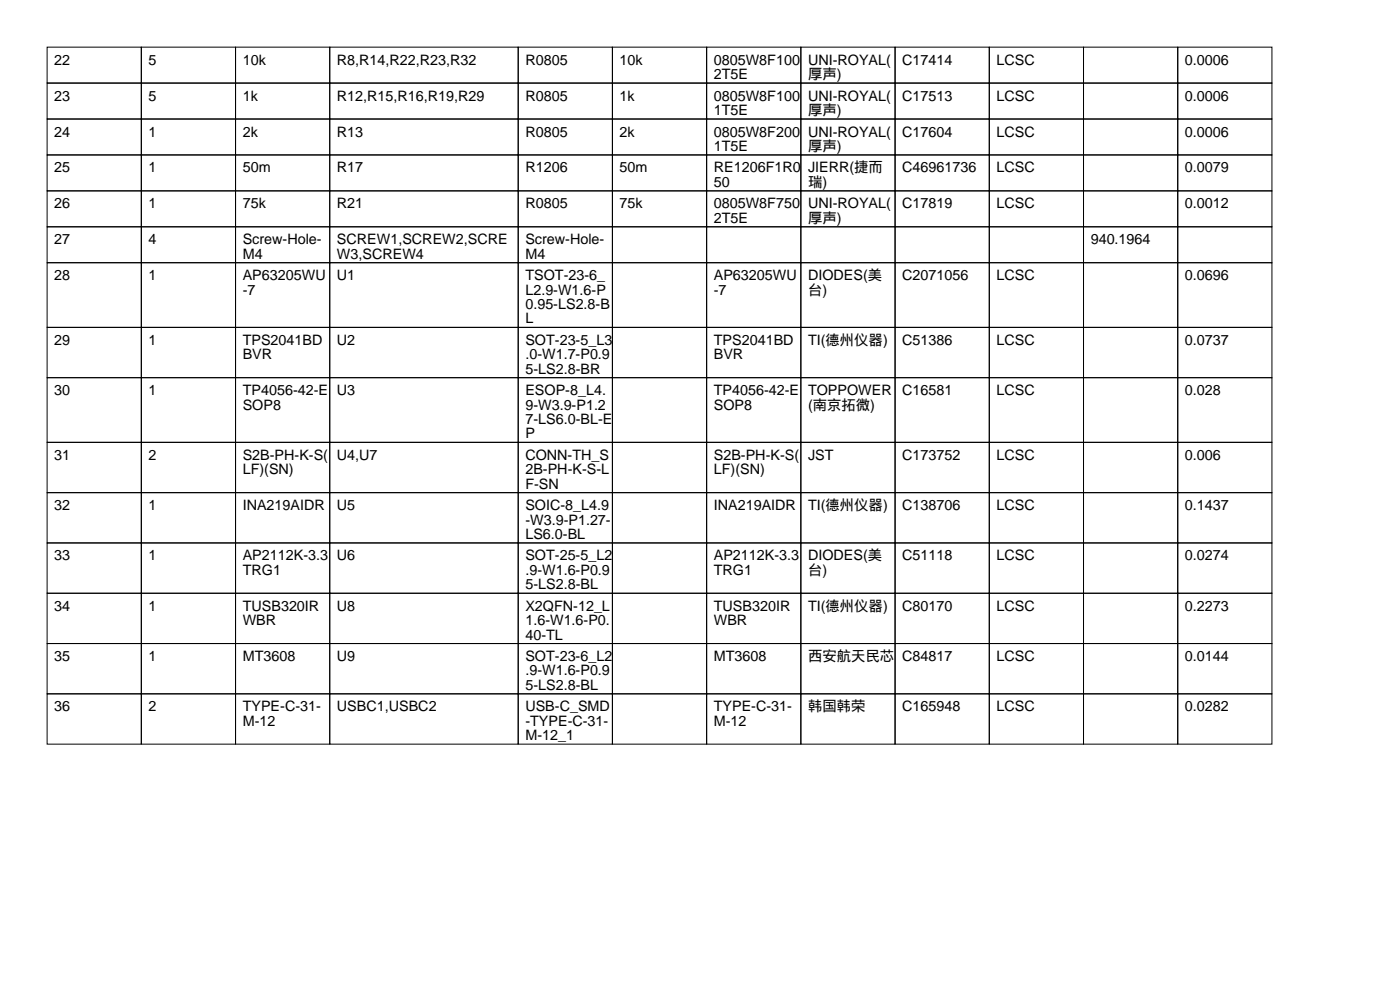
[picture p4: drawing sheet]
<svg xmlns="http://www.w3.org/2000/svg" width="297mm" height="210mm" viewBox="0 0 297 210" stroke-linecap="round" stroke-linejoin="round" font-family="sans-serif">
<defs><g id="words">
<g font-size="3">
<text x="11.5" y="13.7">22</text>
<text x="31.5" y="13.7">5</text>
<text x="51.5" y="13.7">10k</text>
<text x="71.5" y="13.7">R8,R14,R22,R23,R32</text>
<text x="111.5" y="13.7">R0805</text>
<text x="131.5" y="13.7">10k</text>
<text x="151.5" y="13.7">0805W8F100</text>
<text x="151.5" y="16.8">2T5E</text>
<text x="171.5" y="13.7">UNI-ROYAL(</text>
<text x="171.5" y="16.8">厚声)</text>
<text x="191.5" y="13.7">C17414</text>
<text x="211.5" y="13.7">LCSC</text>
<text x="251.5" y="13.7">0.0006</text>
<text x="11.5" y="21.3">23</text>
<text x="31.5" y="21.3">5</text>
<text x="51.5" y="21.3">1k</text>
<text x="71.5" y="21.3">R12,R15,R16,R19,R29</text>
<text x="111.5" y="21.3">R0805</text>
<text x="131.5" y="21.3">1k</text>
<text x="151.5" y="21.3">0805W8F100</text>
<text x="171.5" y="21.3">UNI-ROYAL(</text>
<text x="191.5" y="21.3">C17513</text>
<text x="211.5" y="21.3">LCSC</text>
<text x="251.5" y="21.3">0.0006</text>
<text x="11.5" y="29">24</text>
<text x="31.5" y="29">1</text>
<text x="51.5" y="29">2k</text>
<text x="71.5" y="29">R13</text>
<text x="111.5" y="29">R0805</text>
<text x="131.5" y="29">2k</text>
<text x="151.5" y="24.4">1T5E</text>
<text x="151.5" y="29">0805W8F200</text>
<text x="171.5" y="24.4">厚声)</text>
<text x="171.5" y="29">UNI-ROYAL(</text>
<text x="191.5" y="29">C17604</text>
<text x="211.5" y="29">LCSC</text>
<text x="251.5" y="29">0.0006</text>
<text x="151.5" y="32">1T5E</text>
<text x="171.5" y="32">厚声)</text>
<text x="11.5" y="36.6">25</text>
<text x="31.5" y="36.6">1</text>
<text x="51.5" y="36.6">50m</text>
<text x="71.5" y="36.6">R17</text>
<text x="111.5" y="36.6">R1206</text>
<text x="131.5" y="36.6">50m</text>
<text x="151.5" y="36.6">RE1206F1R0</text>
<text x="151.5" y="39.6">50</text>
<text x="171.5" y="36.6">JIERR(捷而</text>
<text x="171.5" y="39.6">瑞)</text>
<text x="191.5" y="36.6">C46961736</text>
<text x="211.5" y="36.6">LCSC</text>
<text x="251.5" y="36.6">0.0079</text>
<text x="11.5" y="44.2">26</text>
<text x="31.5" y="44.2">1</text>
<text x="51.5" y="44.2">75k</text>
<text x="71.5" y="44.2">R21</text>
<text x="111.5" y="44.2">R0805</text>
<text x="131.5" y="44.2">75k</text>
<text x="151.5" y="44.2">0805W8F750</text>
<text x="151.5" y="47.2">2T5E</text>
<text x="171.5" y="44.2">UNI-ROYAL(</text>
<text x="171.5" y="47.2">厚声)</text>
<text x="191.5" y="44.2">C17819</text>
<text x="211.5" y="44.2">LCSC</text>
<text x="251.5" y="44.2">0.0012</text>
<text x="11.5" y="51.8">27</text>
<text x="31.5" y="51.8">4</text>
<text x="51.5" y="51.8">Screw-Hole-</text>
<text x="71.5" y="51.8">SCREW1,SCREW2,SCRE</text>
<text x="111.5" y="51.8">Screw-Hole-</text>
<text x="231.5" y="51.8">940.1964</text>
<text x="11.5" y="59.4">28</text>
<text x="31.5" y="59.4">1</text>
<text x="51.5" y="54.9">M4</text>
<text x="51.5" y="59.4">AP63205WU</text>
<text x="71.5" y="54.9">W3,SCREW4</text>
<text x="71.5" y="59.4">U1</text>
<text x="111.5" y="54.9">M4</text>
<text x="111.5" y="59.4">TSOT-23-6_</text>
<text x="151.5" y="59.4">AP63205WU</text>
<text x="171.5" y="59.4">DIODES(美</text>
<text x="191.5" y="59.4">C2071056</text>
<text x="211.5" y="59.4">LCSC</text>
<text x="251.5" y="59.4">0.0696</text>
<text x="51.5" y="62.5">-7</text>
<text x="111.5" y="62.5">L2.9-W1.6-P</text>
<text x="111.5" y="65.5">0.95-LS2.8-B</text>
<text x="151.5" y="62.5">-7</text>
<text x="171.5" y="62.5">台)</text>
<text x="111.5" y="68.6">L</text>
<text x="11.5" y="73.2">29</text>
<text x="31.5" y="73.2">1</text>
<text x="51.5" y="73.2">TPS2041BD</text>
<text x="51.5" y="76.2">BVR</text>
<text x="71.5" y="73.2">U2</text>
<text x="111.5" y="73.2">SOT-23-5_L3</text>
<text x="111.5" y="76.2">.0-W1.7-P0.9</text>
<text x="151.5" y="73.2">TPS2041BD</text>
<text x="151.5" y="76.2">BVR</text>
<text x="171.5" y="73.2">TI(德州仪器)</text>
<text x="191.5" y="73.2">C51386</text>
<text x="211.5" y="73.2">LCSC</text>
<text x="251.5" y="73.2">0.0737</text>
<text x="11.5" y="83.8">30</text>
<text x="31.5" y="83.8">1</text>
<text x="51.5" y="83.8">TP4056-42-E</text>
<text x="71.5" y="83.8">U3</text>
<text x="111.5" y="79.3">5-LS2.8-BR</text>
<text x="111.5" y="83.8">ESOP-8_L4.</text>
<text x="151.5" y="83.8">TP4056-42-E</text>
<text x="171.5" y="83.8">TOPPOWER</text>
<text x="191.5" y="83.8">C16581</text>
<text x="211.5" y="83.8">LCSC</text>
<text x="251.5" y="83.8">0.028</text>
<text x="51.5" y="86.9">SOP8</text>
<text x="111.5" y="86.9">9-W3.9-P1.2</text>
<text x="111.5" y="89.9">7-LS6.0-BL-E</text>
<text x="151.5" y="86.9">SOP8</text>
<text x="171.5" y="86.9">(南京拓微)</text>
<text x="111.5" y="93">P</text>
<text x="11.5" y="97.5">31</text>
<text x="31.5" y="97.5">2</text>
<text x="51.5" y="97.5">S2B-PH-K-S(</text>
<text x="51.5" y="100.6">LF)(SN)</text>
<text x="71.5" y="97.5">U4,U7</text>
<text x="111.5" y="97.5">CONN-TH_S</text>
<text x="111.5" y="100.6">2B-PH-K-S-L</text>
<text x="151.5" y="97.5">S2B-PH-K-S(</text>
<text x="151.5" y="100.6">LF)(SN)</text>
<text x="171.5" y="97.5">JST</text>
<text x="191.5" y="97.5">C173752</text>
<text x="211.5" y="97.5">LCSC</text>
<text x="251.5" y="97.5">0.006</text>
<text x="111.5" y="103.6">F-SN</text>
<text x="11.5" y="108.2">32</text>
<text x="31.5" y="108.2">1</text>
<text x="51.5" y="108.2">INA219AIDR</text>
<text x="71.5" y="108.2">U5</text>
<text x="111.5" y="108.2">SOIC-8_L4.9</text>
<text x="111.5" y="111.3">-W3.9-P1.27-</text>
<text x="151.5" y="108.2">INA219AIDR</text>
<text x="171.5" y="108.2">TI(德州仪器)</text>
<text x="191.5" y="108.2">C138706</text>
<text x="211.5" y="108.2">LCSC</text>
<text x="251.5" y="108.2">0.1437</text>
<text x="11.5" y="118.9">33</text>
<text x="31.5" y="118.9">1</text>
<text x="51.5" y="118.9">AP2112K-3.3</text>
<text x="71.5" y="118.9">U6</text>
<text x="111.5" y="114.3">LS6.0-BL</text>
<text x="111.5" y="118.9">SOT-25-5_L2</text>
<text x="151.5" y="118.9">AP2112K-3.3</text>
<text x="171.5" y="118.9">DIODES(美</text>
<text x="191.5" y="118.9">C51118</text>
<text x="211.5" y="118.9">LCSC</text>
<text x="251.5" y="118.9">0.0274</text>
<text x="51.5" y="121.9">TRG1</text>
<text x="111.5" y="121.9">.9-W1.6-P0.9</text>
<text x="111.5" y="125">5-LS2.8-BL</text>
<text x="151.5" y="121.9">TRG1</text>
<text x="171.5" y="121.9">台)</text>
<text x="11.5" y="129.5">34</text>
<text x="31.5" y="129.5">1</text>
<text x="51.5" y="129.5">TUSB320IR</text>
<text x="71.5" y="129.5">U8</text>
<text x="111.5" y="129.5">X2QFN-12_L</text>
<text x="151.5" y="129.5">TUSB320IR</text>
<text x="171.5" y="129.5">TI(德州仪器)</text>
<text x="191.5" y="129.5">C80170</text>
<text x="211.5" y="129.5">LCSC</text>
<text x="251.5" y="129.5">0.2273</text>
<text x="51.5" y="132.6">WBR</text>
<text x="111.5" y="132.6">1.6-W1.6-P0.</text>
<text x="111.5" y="135.6">40-TL</text>
<text x="151.5" y="132.6">WBR</text>
<text x="11.5" y="140.2">35</text>
<text x="31.5" y="140.2">1</text>
<text x="51.5" y="140.2">MT3608</text>
<text x="71.5" y="140.2">U9</text>
<text x="111.5" y="140.2">SOT-23-6_L2</text>
<text x="111.5" y="143.3">.9-W1.6-P0.9</text>
<text x="151.5" y="140.2">MT3608</text>
<text x="171.5" y="140.2">西安航天民芯</text>
<text x="191.5" y="140.2">C84817</text>
<text x="211.5" y="140.2">LCSC</text>
<text x="251.5" y="140.2">0.0144</text>
<text x="111.5" y="146.3">5-LS2.8-BL</text>
<text x="11.5" y="150.9">36</text>
<text x="31.5" y="150.9">2</text>
<text x="51.5" y="150.9">TYPE-C-31-</text>
<text x="51.5" y="153.9">M-12</text>
<text x="71.5" y="150.9">USBC1,USBC2</text>
<text x="111.5" y="150.9">USB-C_SMD</text>
<text x="111.5" y="153.9">-TYPE-C-31-</text>
<text x="151.5" y="150.9">TYPE-C-31-</text>
<text x="151.5" y="153.9">M-12</text>
<text x="171.5" y="150.9">韩国韩荣</text>
<text x="191.5" y="150.9">C165948</text>
<text x="211.5" y="150.9">LCSC</text>
<text x="251.5" y="150.9">0.0282</text>
<text x="111.5" y="157">M-12_1</text>
</g>
</g></defs>
<g fill="none" stroke="#000" stroke-width=".21">
<path d="M10 10h20v7.6h-20zM10 17.6h20v7.6h-20zM30 10h20v7.6h-20zM30 17.6h20v7.6h-20zM50 10h20v7.6h-20zM50 17.6h20v7.6h-20zM70 10h40v7.6h-40zM70 17.6h40v7.6h-40zM110 10h20v7.6h-20zM110 17.6h20v7.6h-20zM130 10h20v7.6h-20zM130 17.6h20v7.6h-20z"/>
<path d="M150 10h20v7.6h-20zM150 17.6h20v7.6h-20zM170 10h20v7.6h-20zM170 17.6h20v7.6h-20zM190 10h20v7.6h-20zM190 17.6h20v7.6h-20zM210 10h20v7.6h-20zM210 17.6h20v7.6h-20zM230 10h20v7.6h-20zM230 17.6h20v7.6h-20zM250 10h20v7.6h-20zM250 17.6h20v7.6h-20z"/>
<path d="M10 25.2h20v7.7h-20zM10 32.9h20v7.6h-20zM30 25.2h20v7.7h-20zM30 32.9h20v7.6h-20zM50 25.2h20v7.7h-20zM50 32.9h20v7.6h-20zM70 25.2h40v7.7h-40zM70 32.9h40v7.6h-40zM110 25.2h20v7.7h-20zM110 32.9h20v7.6h-20zM130 25.2h20v7.7h-20zM130 32.9h20v7.6h-20z"/>
<path d="M150 25.2h20v7.7h-20zM150 32.9h20v7.6h-20zM170 25.2h20v7.7h-20zM170 32.9h20v7.6h-20zM190 25.2h20v7.7h-20zM190 32.9h20v7.6h-20zM210 25.2h20v7.7h-20zM210 32.9h20v7.6h-20zM230 25.2h20v7.7h-20zM230 32.9h20v7.6h-20zM250 25.2h20v7.7h-20zM250 32.9h20v7.6h-20z"/>
<path d="M10 40.5h20v7.6h-20zM10 48.1h20v7.6h-20zM10 55.7h20v13.7h-20zM30 40.5h20v7.6h-20zM30 48.1h20v7.6h-20zM30 55.7h20v13.7h-20zM50 40.5h20v7.6h-20zM50 48.1h20v7.6h-20zM50 55.7h20v13.7h-20zM70 40.5h40v7.6h-40zM70 48.1h40v7.6h-40zM70 55.7h40v13.7h-40z"/>
<path d="M110 40.5h20v7.6h-20zM110 48.1h20v7.6h-20zM110 55.7h20v13.7h-20zM130 40.5h20v7.6h-20zM130 48.1h20v7.6h-20zM130 55.7h20v13.7h-20zM150 40.5h20v7.6h-20zM150 48.1h20v7.6h-20zM150 55.7h20v13.7h-20zM170 40.5h20v7.6h-20zM170 48.1h20v7.6h-20zM170 55.7h20v13.7h-20z"/>
<path d="M190 40.5h20v7.6h-20zM190 48.1h20v7.6h-20zM190 55.7h20v13.7h-20zM210 40.5h20v7.6h-20zM210 48.1h20v7.6h-20zM210 55.7h20v13.7h-20zM230 40.5h20v7.6h-20zM230 48.1h20v7.6h-20zM230 55.7h20v13.7h-20zM250 40.5h20v7.6h-20zM250 48.1h20v7.6h-20zM250 55.7h20v13.7h-20z"/>
<path d="M10 69.4h20v10.7h-20zM30 69.4h20v10.7h-20zM50 69.4h20v10.7h-20zM70 69.4h40v10.7h-40zM110 69.4h20v10.7h-20zM130 69.4h20v10.7h-20zM150 69.4h20v10.7h-20zM170 69.4h20v10.7h-20zM190 69.4h20v10.7h-20zM210 69.4h20v10.7h-20zM230 69.4h20v10.7h-20zM250 69.4h20v10.7h-20z"/>
<path d="M10 80.1h20v13.7h-20zM10 93.8h20v10.7h-20zM30 80.1h20v13.7h-20zM30 93.8h20v10.7h-20zM50 80.1h20v13.7h-20zM50 93.8h20v10.7h-20zM70 80.1h40v13.7h-40zM70 93.8h40v10.7h-40zM110 80.1h20v13.7h-20zM110 93.8h20v10.7h-20zM130 80.1h20v13.7h-20zM130 93.8h20v10.7h-20z"/>
<path d="M150 80.1h20v13.7h-20zM150 93.8h20v10.7h-20zM170 80.1h20v13.7h-20zM170 93.8h20v10.7h-20zM190 80.1h20v13.7h-20zM190 93.8h20v10.7h-20zM210 80.1h20v13.7h-20zM210 93.8h20v10.7h-20zM230 80.1h20v13.7h-20zM230 93.8h20v10.7h-20zM250 80.1h20v13.7h-20zM250 93.8h20v10.7h-20z"/>
<path d="M10 104.5h20v10.7h-20zM10 115.2h20v10.6h-20zM30 104.5h20v10.7h-20zM30 115.2h20v10.6h-20zM50 104.5h20v10.7h-20zM50 115.2h20v10.6h-20zM70 104.5h40v10.7h-40zM70 115.2h40v10.6h-40zM110 104.5h20v10.7h-20zM110 115.2h20v10.6h-20zM130 104.5h20v10.7h-20zM130 115.2h20v10.6h-20z"/>
<path d="M150 104.5h20v10.7h-20zM150 115.2h20v10.6h-20zM170 104.5h20v10.7h-20zM170 115.2h20v10.6h-20zM190 104.5h20v10.7h-20zM190 115.2h20v10.6h-20zM210 104.5h20v10.7h-20zM210 115.2h20v10.6h-20zM230 104.5h20v10.7h-20zM230 115.2h20v10.6h-20zM250 104.5h20v10.7h-20zM250 115.2h20v10.6h-20z"/>
<path d="M10 125.8h20v10.7h-20zM10 136.5h20v10.7h-20zM30 125.8h20v10.7h-20zM30 136.5h20v10.7h-20zM50 125.8h20v10.7h-20zM50 136.5h20v10.7h-20zM70 125.8h40v10.7h-40zM70 136.5h40v10.7h-40zM110 125.8h20v10.7h-20zM110 136.5h20v10.7h-20zM130 125.8h20v10.7h-20zM130 136.5h20v10.7h-20z"/>
<path d="M150 125.8h20v10.7h-20zM150 136.5h20v10.7h-20zM170 125.8h20v10.7h-20zM170 136.5h20v10.7h-20zM190 125.8h20v10.7h-20zM190 136.5h20v10.7h-20zM210 125.8h20v10.7h-20zM210 136.5h20v10.7h-20zM230 125.8h20v10.7h-20zM230 136.5h20v10.7h-20zM250 125.8h20v10.7h-20zM250 136.5h20v10.7h-20z"/>
<path d="M10 147.2h20v10.6h-20zM30 147.2h20v10.6h-20zM50 147.2h20v10.6h-20zM70 147.2h40v10.6h-40zM110 147.2h20v10.6h-20zM130 147.2h20v10.6h-20zM150 147.2h20v10.6h-20zM170 147.2h20v10.6h-20zM190 147.2h20v10.6h-20zM210 147.2h20v10.6h-20zM230 147.2h20v10.6h-20zM250 147.2h20v10.6h-20z"/>
</g>
<use href="#words"/>
</svg>
